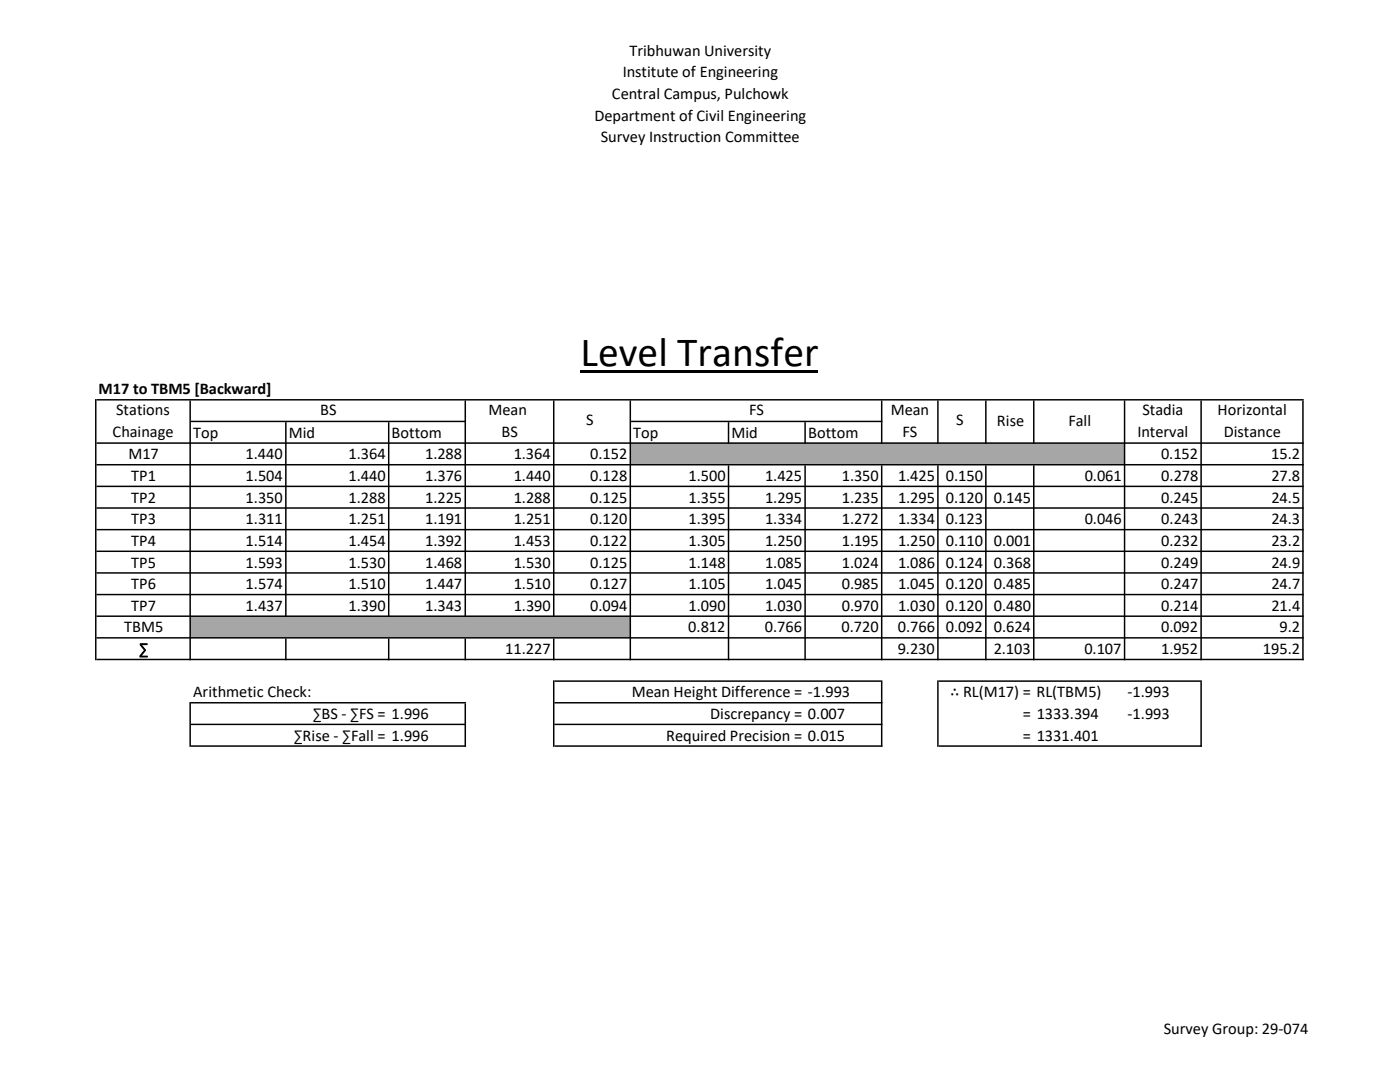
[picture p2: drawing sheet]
<svg xmlns="http://www.w3.org/2000/svg" width="279mm" height="216mm" viewBox="0 0 279 216" stroke-linecap="round" stroke-linejoin="round" font-family="sans-serif">
<defs><g id="words">
<text font-size="8.3" x="115.9" y="73">Level Transfer</text>
<g font-size="3.3">
<text x="125.6" y="11.1">Tribhuwan University</text>
<text x="124.3" y="15.5">Institute of Engineering</text>
<text x="122.1" y="19.8">Central Campus, Pulchowk</text>
<text x="118.7" y="24.1">Department of Civil Engineering</text>
<text x="119.9" y="28.4">Survey Instruction Committee</text>
<text x="19.7" y="78.7">M17 to TBM5 [Backward]</text>
<text x="23.2" y="82.9">Stations</text>
<text x="63.9" y="82.8">BS</text>
<text x="97.5" y="82.9">Mean</text>
<text x="149.5" y="82.8">FS</text>
<text x="177.8" y="82.9">Mean</text>
<text x="228" y="82.9">Stadia</text>
<text x="243" y="82.9">Horizontal</text>
<text x="22.5" y="87.2">Chainage</text>
<text x="38.5" y="87.3">Top</text>
<text x="57.6" y="87.3">Mid</text>
<text x="78.2" y="87.3">Bottom</text>
<text x="100.1" y="87.2">BS</text>
<text x="117" y="84.9">S</text>
<text x="126.4" y="87.3">Top</text>
<text x="146" y="87.3">Mid</text>
<text x="161.3" y="87.3">Bottom</text>
<text x="180.1" y="87.2">FS</text>
<text x="190.8" y="84.9">S</text>
<text x="199" y="85">Rise</text>
<text x="213.2" y="85">Fall</text>
<text x="227" y="87.2">Interval</text>
<text x="244.2" y="87.2">Distance</text>
<text x="25.6" y="91.7">M17</text>
<text x="26.2" y="96">TP1</text>
<text x="49" y="96">1.504</text>
<text x="49" y="91.7">1.440</text>
<text x="69.6" y="91.7">1.364</text>
<text x="69.6" y="96">1.440</text>
<text x="84.8" y="91.7">1.288</text>
<text x="84.9" y="96">1.376</text>
<text x="102.5" y="91.7">1.364</text>
<text x="102.5" y="96">1.440</text>
<text x="117.8" y="91.7">0.152</text>
<text x="117.8" y="96">0.128</text>
<text x="137.4" y="96">1.500</text>
<text x="152.7" y="96">1.425</text>
<text x="168" y="96">1.350</text>
<text x="179.2" y="96">1.425 0.150</text>
<text x="216.5" y="96">0.061</text>
<text x="231.7" y="91.7">0.152</text>
<text x="231.8" y="96">0.278</text>
<text x="253.7" y="91.7">15.2</text>
<text x="253.7" y="96">27.8</text>
<text x="26.2" y="100.3">TP2</text>
<text x="49" y="100.3">1.350</text>
<text x="69.6" y="100.3">1.288</text>
<text x="84.9" y="100.3">1.225</text>
<text x="102.5" y="100.3">1.288</text>
<text x="117.8" y="100.3">0.125</text>
<text x="137.4" y="100.3">1.355</text>
<text x="152.7" y="100.3">1.295</text>
<text x="168" y="100.3">1.235</text>
<text x="179.2" y="100.3">1.295 0.120 0.145</text>
<text x="231.7" y="100.3">0.245</text>
<text x="253.7" y="100.3">24.5</text>
<text x="26.2" y="104.6">TP3</text>
<text x="49" y="104.6">1.311</text>
<text x="69.6" y="104.6">1.251</text>
<text x="84.9" y="104.6">1.191</text>
<text x="102.5" y="104.6">1.251</text>
<text x="117.8" y="104.6">0.120</text>
<text x="137.4" y="104.6">1.395</text>
<text x="152.7" y="104.6">1.334</text>
<text x="168" y="104.6">1.272</text>
<text x="179.2" y="104.6">1.334 0.123</text>
<text x="216.5" y="104.6">0.046</text>
<text x="231.8" y="104.6">0.243</text>
<text x="253.7" y="104.6">24.3</text>
<text x="26.2" y="108.9">TP4</text>
<text x="26.2" y="113.2">TP5</text>
<text x="49" y="108.9">1.514</text>
<text x="49" y="113.2">1.593</text>
<text x="69.6" y="108.9">1.454</text>
<text x="69.6" y="113.2">1.530</text>
<text x="84.9" y="108.9">1.392</text>
<text x="84.9" y="113.2">1.468</text>
<text x="102.5" y="108.9">1.453</text>
<text x="102.5" y="113.2">1.530</text>
<text x="117.8" y="108.9">0.122</text>
<text x="117.8" y="113.2">0.125</text>
<text x="137.4" y="108.9">1.305</text>
<text x="137.4" y="113.2">1.148</text>
<text x="152.7" y="108.9">1.250</text>
<text x="152.7" y="113.2">1.085</text>
<text x="168" y="108.9">1.195</text>
<text x="168" y="113.2">1.024</text>
<text x="179.2" y="108.9">1.250 0.110 0.001</text>
<text x="179.2" y="113.2">1.086 0.124 0.368</text>
<text x="231.7" y="108.9">0.232</text>
<text x="231.7" y="113.2">0.249</text>
<text x="253.7" y="108.9">23.2</text>
<text x="253.7" y="113.2">24.9</text>
<text x="26.2" y="117.6">TP6</text>
<text x="49" y="117.6">1.574</text>
<text x="69.6" y="117.6">1.510</text>
<text x="84.9" y="117.6">1.447</text>
<text x="102.5" y="117.6">1.510</text>
<text x="117.8" y="117.6">0.127</text>
<text x="137.4" y="117.6">1.105</text>
<text x="152.7" y="117.6">1.045</text>
<text x="168" y="117.6">0.985</text>
<text x="179.2" y="117.6">1.045 0.120 0.485</text>
<text x="231.7" y="117.6">0.247</text>
<text x="253.7" y="117.6">24.7</text>
<text x="26.2" y="121.9">TP7</text>
<text x="49" y="121.9">1.437</text>
<text x="69.6" y="121.9">1.390</text>
<text x="84.9" y="121.9">1.343</text>
<text x="102.5" y="121.9">1.390</text>
<text x="117.8" y="121.9">0.094</text>
<text x="137.4" y="121.9">1.090</text>
<text x="152.7" y="121.9">1.030</text>
<text x="168" y="121.9">0.970</text>
<text x="179.2" y="121.9">1.030 0.120 0.480</text>
<text x="231.7" y="121.9">0.214</text>
<text x="253.7" y="121.9">21.4</text>
<text x="24.8" y="126.2">TBM5</text>
<text x="27.8" y="130.5">∑</text>
<text x="100.8" y="130.5">11.227</text>
<text x="137.4" y="126.2">0.812</text>
<text x="152.7" y="126.2">0.766</text>
<text x="167.9" y="126.2">0.720</text>
<text x="179.2" y="126.2">0.766 0.092 0.624</text>
<text x="179.2" y="130.5">9.230</text>
<text x="198.3" y="130.5">2.103</text>
<text x="216.4" y="130.5">0.107</text>
<text x="231.7" y="130.5">1.952</text>
<text x="231.7" y="126.2">0.092</text>
<text x="252" y="130.5">195.2</text>
<text x="255.3" y="126.2">9.2</text>
<text x="38.5" y="139.1">Arithmetic Check:</text>
<text x="62.4" y="143.5">∑BS - ∑FS = 1.996</text>
<text x="126.1" y="139.1">Mean Height Difference = -1.993</text>
<text x="141.7" y="143.5">Discrepancy = 0.007</text>
<text x="189.6" y="139.1">∴ RL(M17) = RL(TBM5)</text>
<text x="204.1" y="143.5">= 1333.394</text>
<text x="225" y="139.1">-1.993</text>
<text x="225" y="143.5">-1.993</text>
<text x="58.6" y="147.8">∑Rise - ∑Fall = 1.996</text>
<text x="133" y="147.8">Required Precision = 0.015</text>
<text x="204.1" y="147.8">= 1331.401</text>
<text x="232.3" y="206.4">Survey Group: 29-074</text>
</g>
</g></defs>
<path d="M115.9 73.9h47.4v.6h-47.4z" fill="#000"/>
<path d="M125.8 88.4h98.7v4.4h-98.7zM37.9 122.9h87.9v4.4h-87.9z" fill-rule="evenodd" fill="#a6a6a6"/>
<g fill="#000">
<path d="M19.3 79.6h240.9v.3h-240.9zM125.9 83.9h50.2v.3h-50.2zM19.3 88.3h240.9v.3h-240.9zM19.3 92.6h240.9v.3h-240.9zM19.3 96.9h240.9v.3h-240.9zM19.3 101.2h240.9v.3h-240.9zM19.3 105.5h240.9v.3h-240.9zM19.3 109.9h240.9v.3h-240.9zM19.3 114.2h240.9v.3h-240.9zM19.3 118.5h240.9v.3h-240.9zM19.3 122.8h240.9v.3h-240.9zM19.3 127.1h240.9v.3h-240.9zM19.3 131.4h240.9v.3h-240.9zM187.3 135.8h52.6v.3h-52.6zM110.7 140.1h65.4v.3h-65.4zM110.7 144.4h65.4v.3h-65.4zM187.3 148.7h52.6v.3h-52.6z" fill-rule="evenodd"/>
<path d="M38.1 83.9h54.9v.3h-54.9zM145.2 84.2h.3v4.4h-.3zM160.5 84.2h.3v4.4h-.3zM175.8 79.9h.3v8.7h-.3zM187 79.9h.3v8.7h-.3zM196.6 79.9h.3v8.7h-.3zM206.2 79.9h.3v8.7h-.3z" fill-rule="evenodd"/>
<path d="M56.9 84.2h.3v38.9h-.3zM77.4 84.2h.3v38.9h-.3zM92.7 79.9h.3v43.2h-.3zM110.4 79.9h.3v43.2h-.3zM110.4 127.4h.3v4.3h-.3zM175.8 92.9h.3v38.8h-.3zM110.7 135.8h65.4v.3h-65.4zM187 92.9h.3v38.8h-.3zM239.6 79.9h.3v51.8h-.3zM37.8 79.9h.3v51.8h-.3zM92.7 127.4h.3v4.3h-.3zM38.1 140.1h54.9v.3h-54.9zM38.1 144.4h54.9v.3h-54.9zM38.1 148.7h54.9v.3h-54.9zM110.7 148.7h65.4v.3h-65.4zM19 79.6h.3v52.1h-.3z" fill-rule="evenodd"/>
<path d="M37.8 140.1h.3v8.9h-.3zM92.7 140.4h.3v8.6h-.3zM110.4 135.8h.3v13.2h-.3zM125.6 79.9h.3v51.8h-.3zM175.8 136.1h.3v12.9h-.3zM187 135.8h.3v13.2h-.3zM196.6 92.9h.3v38.8h-.3zM206.2 92.9h.3v38.8h-.3zM224.3 79.9h.3v51.8h-.3zM239.6 136.1h.3v12.9h-.3zM259.9 79.9h.3v51.8h-.3zM56.9 127.4h.3v4.3h-.3zM77.4 127.4h.3v4.3h-.3zM145.2 92.9h.3v38.8h-.3zM160.5 92.9h.3v38.8h-.3z" fill-rule="evenodd"/>
</g>
<use href="#words"/>
</svg>
